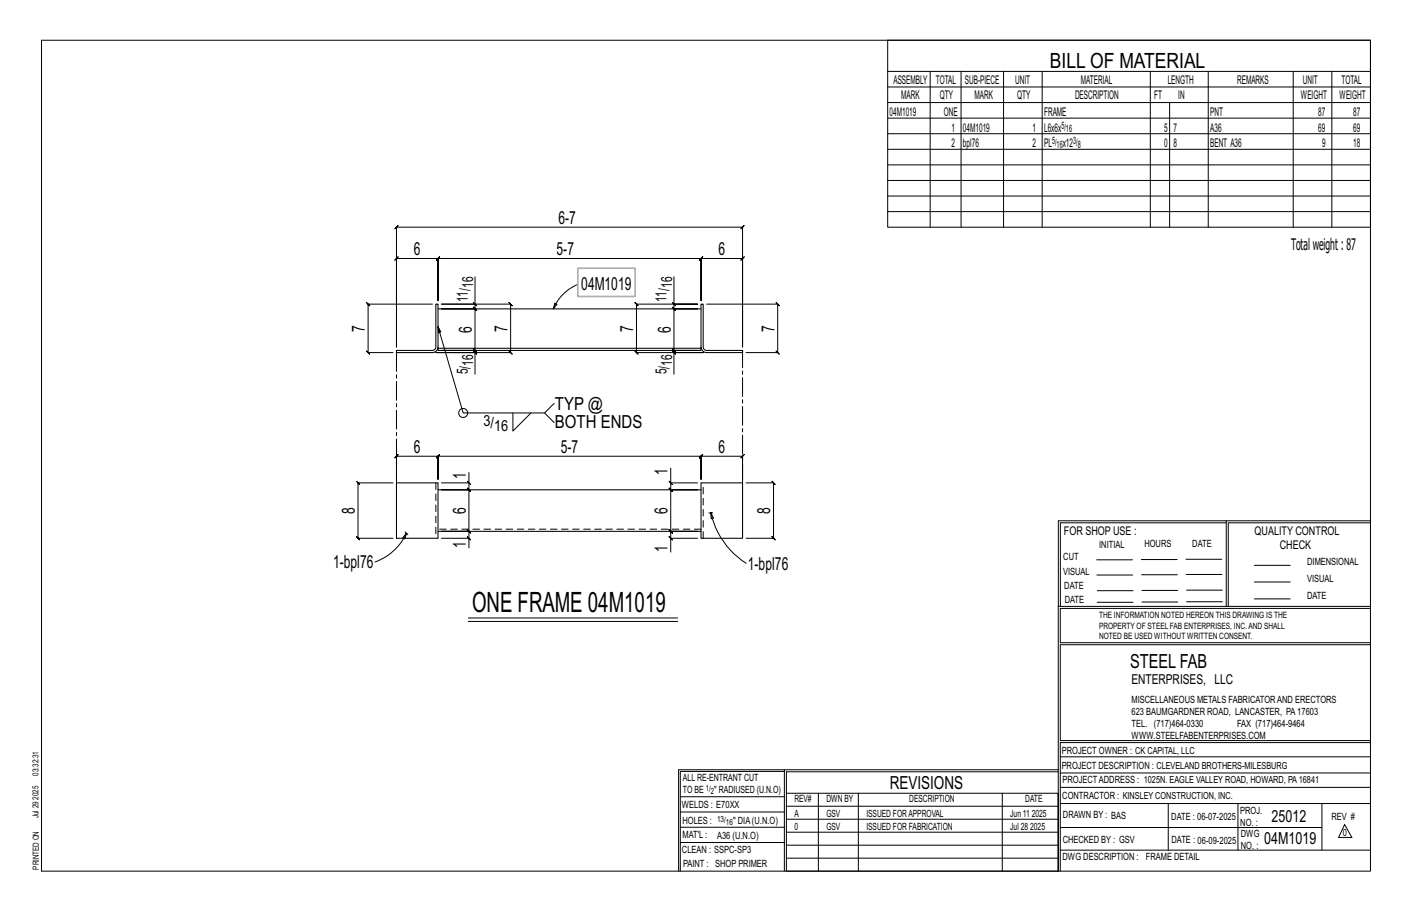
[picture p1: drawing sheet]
<svg xmlns="http://www.w3.org/2000/svg" width="432mm" height="279mm" viewBox="0 0 432 279" stroke-linecap="round" stroke-linejoin="round" font-family="sans-serif">
<defs><g id="words">
<text font-size="8.6" x="144.4" y="186.9">ONE FRAME 04M1019</text>
<text font-size="6.4" x="321.1" y="20.7">BILL OF MATERIAL</text>
<text font-size="5.9" x="345.6" y="204.1">STEEL FAB</text>
<g font-size="5.5">
<text x="170.7" y="68.5">6-7</text>
<text x="126.6" y="78">6</text>
<text x="170.2" y="78">5-7</text>
<text x="219.7" y="78">6</text>
<text x="177.8" y="88.6">04M1019</text>
<text x="111.6" y="101.4" transform="rotate(-90 111.6 101.4)">7</text>
<text x="144.3" y="101.8" transform="rotate(-90 144.3 101.8)">6</text>
<text x="155.2" y="101.4" transform="rotate(-90 155.2 101.4)">7</text>
<text x="193.6" y="101.4" transform="rotate(-90 193.6 101.4)">7</text>
<text x="205.1" y="101.8" transform="rotate(-90 205.1 101.8)">6</text>
<text x="236.8" y="101.4" transform="rotate(-90 236.8 101.4)">7</text>
<text x="169.7" y="125.2">TYP @</text>
<text x="169.7" y="130.8">BOTH ENDS</text>
<text x="126.6" y="138.5">6</text>
<text x="171.5" y="138.5">5-7</text>
<text x="219.7" y="138.5">6</text>
<text x="142.4" y="146.5" transform="rotate(-90 142.4 146.5)">1</text>
<text x="204.1" y="145.2" transform="rotate(-90 204.1 145.2)">1</text>
<text x="108.5" y="157.1" transform="rotate(-90 108.5 157.1)">8</text>
<text x="142.4" y="157.1" transform="rotate(-90 142.4 157.1)">6</text>
<text x="204.1" y="157.1" transform="rotate(-90 204.1 157.1)">6</text>
<text x="235.6" y="157.1" transform="rotate(-90 235.6 157.1)">8</text>
<text x="142.4" y="167.5" transform="rotate(-90 142.4 167.5)">1</text>
<text x="101.9" y="173.7">1-bpl76</text>
<text x="204.1" y="168.8" transform="rotate(-90 204.1 168.8)">1</text>
<text x="228.7" y="174.1">1-bpl76</text>
<text x="272.2" y="241.1">REVISIONS</text>
</g>
<g font-size="5.1">
<text x="388.9" y="251.3">25012</text>
<text x="386.6" y="258.1">04M1019</text>
</g>
<text font-size="4.9" x="394.8" y="76.4">Totalweight : 87</text>
<g font-size="4.7">
<text x="144.7" y="88.1" transform="rotate(-90 144.7 88.1)">16</text>
<text x="205.5" y="88.1" transform="rotate(-90 205.5 88.1)">16</text>
<text x="143" y="92.4" transform="rotate(-90 143 92.4)">11/</text>
<text x="203.9" y="92.4" transform="rotate(-90 203.9 92.4)">11/</text>
<text x="144.7" y="111.8" transform="rotate(-90 144.7 111.8)">16</text>
<text x="205.5" y="111.8" transform="rotate(-90 205.5 111.8)">16</text>
<text x="143" y="114.4" transform="rotate(-90 143 114.4)">5/</text>
<text x="203.9" y="114.4" transform="rotate(-90 203.9 114.4)">5/</text>
<text x="147.8" y="130.1">3/</text>
<text x="151.1" y="131.7">16</text>
</g>
<text font-size="4.2" x="346" y="209.1">ENTERPRISES, LLC</text>
<g font-size="3.7">
<text x="273.2" y="25.6">ASSEMBLY</text>
<text x="286.2" y="25.6">TOTAL</text>
<text x="295.1" y="25.6">SUB-PIECE</text>
<text x="310.4" y="25.6">UNIT</text>
<text x="330.5" y="25.6">MATERIAL</text>
<text x="357.1" y="25.6">LENGTH</text>
<text x="378.3" y="25.6">REMARKS</text>
<text x="398.4" y="25.6">UNIT</text>
<text x="410.2" y="25.6">TOTAL</text>
<text x="272.1" y="35.5">04M1019</text>
<text x="275.6" y="30.4">MARK</text>
<text x="287.4" y="30.4">QTY</text>
<text x="288.6" y="35.5">ONE</text>
<text x="298" y="30.4">MARK</text>
<text x="311" y="30.4">QTY</text>
<text x="319.3" y="35.5">FRAME</text>
<text x="328.7" y="30.4">DESCRIPTION</text>
<text x="353" y="30.4">FT</text>
<text x="360.3" y="30.4">IN</text>
<text x="370.1" y="35.5">PNT</text>
<text x="397.8" y="30.4">WEIGHT</text>
<text x="403.2" y="35.5">87</text>
<text x="409.6" y="30.4">WEIGHT</text>
<text x="413.8" y="35.5">87</text>
<text x="290.9" y="40.2">1</text>
<text x="294.5" y="40.2">04M1019</text>
<text x="315.8" y="40.2">1</text>
<text x="319.3" y="40.2">L6x6x</text>
<text x="356" y="40.2">5</text>
<text x="358.9" y="40.2">7</text>
<text x="370.1" y="40.2">A36</text>
<text x="403.2" y="40.2">69</text>
<text x="413.8" y="40.2">69</text>
<text x="290.9" y="45">2</text>
<text x="294.5" y="45">bpl76</text>
<text x="315.8" y="45">2</text>
<text x="319.3" y="45">PL</text>
<text x="325" y="45">x12</text>
<text x="356" y="45">0</text>
<text x="358.9" y="45">8</text>
<text x="370.1" y="45">BENT A36</text>
<text x="404.3" y="45">9</text>
<text x="413.8" y="45">18</text>
<text x="325.3" y="163.4">FOR SHOP USE :</text>
<text x="383.7" y="163.4">QUALITY CONTROL</text>
<text x="391.4" y="167.8">CHECK</text>
</g>
<g font-size="3.1">
<text x="324.6" y="39.4">5/</text>
<text x="326" y="40.5">16</text>
<text x="321.7" y="44.1">5/</text>
<text x="323.1" y="45.3">16</text>
<text x="328.2" y="44.1">3/</text>
<text x="329.6" y="45.3">8</text>
<text x="336.2" y="167.4">INITIAL</text>
<text x="350" y="167.1">HOURS</text>
<text x="364.6" y="167.2">DATE</text>
<text x="325.2" y="171.3">CUT</text>
<text x="399.8" y="172.8">DIMENSIONAL</text>
<text x="325.1" y="175.8">VISUAL</text>
<text x="399.8" y="177.9">VISUAL</text>
<text x="325.5" y="180">DATE</text>
<text x="325.7" y="184.4">DATE</text>
<text x="399.8" y="183.1">DATE</text>
<text x="346" y="215">MISCELLANEOUS METALS FABRICATORAND ERECTORS</text>
<text x="346" y="218.6">623 BAUMGARDNER ROAD, LANCASTER, PA17603</text>
<text x="346" y="225.8">WWW.STEELFABENTERPRISES.COM</text>
<text x="346" y="222.2">TEL. (717)464-0330</text>
<text x="378.3" y="222.2">FAX (717)464-9464</text>
<text x="324.7" y="230.5">PROJECT OWNER : CK CAPITAL, LLC</text>
<text x="208.8" y="238.8">ALL RE-ENTRANT CUT</text>
<text x="324.7" y="235.1">PROJECT DESCRIPTION : CLEVELAND BROTHERS-MILESBURG</text>
<text x="324.9" y="239.5">PROJECTADDRESS : 1025N. EAGLE VALLEY ROAD, HOWARD, PA16841</text>
<text x="208.8" y="242.5">TO BE</text>
<text x="218.4" y="242.5">&quot; RADIUSED (U.N.O)</text>
<text x="242.9" y="245.3">REV#</text>
<text x="252.7" y="245.3">DWN BY</text>
<text x="278.1" y="245.3">DESCRIPTION</text>
<text x="313.5" y="245.3">DATE</text>
<text x="324.9" y="244.2">CONTRACTOR : KINSLEY CONSTRUCTION, INC.</text>
<text x="208.5" y="247">WELDS : E70XX</text>
<text x="208.7" y="251.7">HOLES :</text>
<text x="224.2" y="251.8">&quot; DIA(U.N.O)</text>
<text x="242.9" y="249.9">A</text>
<text x="252.7" y="249.9">GSV</text>
<text x="264.9" y="249.9">ISSUED FORAPPROVAL</text>
<text x="309" y="249.9">Jun 11</text>
<text x="315.5" y="249.9">2025</text>
<text x="325.1" y="250">DRAWN BY : BAS</text>
<text x="358.2" y="250.5">DATE : 06-07-2025</text>
<text x="379.3" y="248.9">PROJ.</text>
<text x="407.2" y="250.5">REV #</text>
<text x="208.7" y="256.3">MAT'L :</text>
<text x="219.3" y="256.4">A36 (U.N.O)</text>
<text x="242.9" y="253.8">0</text>
<text x="252.7" y="253.8">GSV</text>
<text x="264.9" y="253.8">ISSUED FOR FABRICATION</text>
<text x="309" y="253.8">Jul 28</text>
<text x="315" y="253.8">2025</text>
<text x="325" y="257.6">CHECKED BY : GSV</text>
<text x="358.3" y="257.7">DATE : 06-09-2025</text>
<text x="379.3" y="252.5">NO. :</text>
<text x="379.5" y="255.9">DWG</text>
<text x="410.6" y="255.5">0</text>
<text x="208.6" y="260.7">CLEAN : SSPC-SP3</text>
<text x="324.9" y="262.9">DWG DESCRIPTION :</text>
<text x="350.4" y="263">FRAME DETAIL</text>
<text x="379.5" y="259.5">NO. :</text>
<text x="208.9" y="265">PAINT : SHOP PRIMER</text>
</g>
<g font-size="2.7">
<text x="336.1" y="189">THE INFORMATION NOTED HEREON THIS DRAWING IS THE</text>
<text x="336.1" y="195.4">NOTED BE USED WITHOUT WRITTEN CONSENT.</text>
<text x="336.1" y="192.2">PROPERTY OF STEEL FAB ENTERPRISES, INC.AND SHALL</text>
</g>
<g font-size="2.6">
<text x="215.9" y="241.8">1/</text>
<text x="217.4" y="242.7">2</text>
<text x="219.3" y="251.1">13/</text>
<text x="222" y="252.1">16</text>
</g>
<g font-size="2.5">
<text x="11.7" y="237.1" transform="rotate(-90 11.7 237.1)">03:32:31</text>
<text x="11.8" y="244.4" transform="rotate(-90 11.8 244.4)">2025</text>
<text x="11.8" y="250.1" transform="rotate(-90 11.8 250.1)">Jul 29</text>
<text x="11.9" y="265.8" transform="rotate(-90 11.9 265.8)">PRINTED ON</text>
</g>
</g></defs>
<g fill="none" stroke="#000" stroke-width=".31">
<path d="M12.7 12.3h406.4v254h-406.4zM271.5 12.3h147.6v57.2h-147.6zM271.5 21.8h147.6M271.5 26.6h147.6M271.5 31.4h147.6M271.5 36.1h147.6M284.5 21.8v47.7M293.9 21.8v47.7M306.9 21.8v47.7M318.7 21.8v47.7M351.8 21.8v47.7M357.7 31.4v38.1"/>
<path d="M369.5 21.8v47.7M395.5 21.8v47.7M407.3 21.8v47.7M271.5 40.9h147.6M271.5 45.6h147.6M271.5 50.4h147.6M271.5 55.2h147.6M271.5 59.9h147.6M121.2 69.4l-.5 .5 1-1-.5 .5h105.9l-.5 .5 1-1-.5 .5v36.7v-27.1l.5-.5-1 1 .5-.5h-12.7l.5-.5-1 1 .5-.5v12.9v-12.9l.5-.5-1 1 .5-.5h-80.5l.5-.5-1 1 .5-.5v12.9v-12.9l.5-.5-1 1 .5-.5h-12.7l.5-.5-1 1 .5-.5v27.1zM271.5 64.7h147.6M132.2 93h-19.6l-.5-.5 1 1-.5-.5v14.8l-.5-.5 1 1-.5-.5h7.6M133.9 99.9l.2 1.8 .7-.3-.9-1.5 7.7 26.3h24.9l3-2.9"/>
<path d="M144.8 92.5l1 1zM145.3 84.6v8.4h-10.3h21.2l-.5-.5 1 1-.5-.5v14.8l-.5-.5 1 1-.5-.5h-22.9h12v6.6M145.3 93v1.4l-.5-.5 1 1-.5-.5h-10.3h10.3l-.5-.5 1 1-.5-.5v12.7l-.5-.5 1 1-.5-.5h-10.3h10.3l-.5-.5 1 1-.5-.5v.7M169.6 92.7l.7 .3-1.1 1.4zM176.7 86.9a13.8 13.8 0 0 0-7.5 7.5M205.6 92.5l1 1zM206.1 84.6v8.4h7.2h-18.7l-.5-.5 1 1-.5-.5v14.8l-.5-.5 1 1-.5-.5h20.4h-8.9v6.6M206.1 93v1.4l-.5-.5 1 1-.5-.5h7.2h-7.2l-.5-.5 1 1-.5-.5v12.7l-.5-.5 1 1-.5-.5h7.2h-7.2l-.5-.5 1 1-.5-.5v.7M216.1 93h21.7l-.5-.5 1 1-.5-.5v14.8l-.5-.5 1 1-.5-.5h-9.7M144.8 107.3l1 1zM205.6 107.3l1 1zM156.9 126.2v5.6l5.5-5.6"/>
<path d="M166.5 126.2l3 3M120.2 147.6h-10.7l-.5-.5 1 1-.5-.5v16.9l-.5-.5 1 1-.5-.5h10.7M121.2 146.6v-7.1l-.5 .5 1-1-.5 .5h12.7l-.5 .5 1-1-.5 .5v7.1v-7.1l-.5 .5 1-1-.5 .5h80.5l-.5 .5 1-1-.5 .5v7.1v-7.1l-.5 .5 1-1-.5 .5h12.7l-.5 .5 1-1-.5 .5v7.1M142.9 147.1l1 1zM143.4 147.6v2.1l-.5-.5 1 1-.5-.5h-8.4h8.4l-.5-.5 1 1-.5-.5v12.7l-.5-.5 1 1-.5-.5h-8.4h8.4l-.5-.5 1 1-.5-.5v2.1M143.4 144.4v3.2h-8.4M204.6 147.1l1 1zM205.1 147.6v2.1l-.5-.5 1 1-.5-.5h8.2h-8.2l-.5-.5 1 1-.5-.5v12.7l-.5-.5 1 1-.5-.5h8.2h-8.2l-.5-.5 1 1-.5-.5v2.1M205.1 143.1v4.5h8.2M216.8 156.8h.6M217.4 156.8l.8 1.6-.7 .2zM217.4 156.8a24.6 24.6 0 0 0 10.8 15.4"/>
<path d="M217.4 156.8h.6M228.1 147.6h8.5l-.5-.5 1 1-.5-.5v16.9l-.5-.5 1 1-.5-.5h-8.5M375 159.8h-50.7v25.6M375 159.2h-51.3l-.1 107.1M419.1 159.2h-44.1v26.2M419.1 159.8h-43.5v25.6M123.9 162.6l.4 .4M124.3 163l-.5 1.7-.6-.3zM124.3 163a17 17 0 0 1-9.6 8.8M124.3 163l.4 .4M135 164.5h8.4v3M142.9 164l1 1z"/>
<path d="M204.6 164l1 1zM213.3 164.5h-8.2v4.3M335.4 171.1h10.9M335.4 175.8h11M349 171h11M349.1 175.7h11M362.7 171h10.9M362.7 175.6h11M383.6 172.8h11M383.6 177.9h11M143.2 188.9h64M143.2 190h64"/>
<path d="M323.7 185.4h95.4M335.5 184.1h11M335.5 180.6h11M349.2 184h11M349.2 180.5h11M362.9 180.4h10.9M362.9 184h10.9M383.6 183.1h11M419.1 186h-94.9v10.5h94.9M419.1 197.1h-94.9v29.3h94.9v.6h-94.9v39.3M239.9 235.8h-31.9v30.5M239.9 235.3h-32.4v31"/>
<path d="M323.6 235.3h-83.7v31M323.6 235.9h-83.1v6.6M324.2 236.3h94.9M324.2 231.4h94.9M208 252.9h31.9M208 257.5h31.9M208 243.6h31.9M208 248.2h31.9M240.5 242.5h83.1v23.8h-83.1zM240.5 258.4h83.1M240.5 254.4h83.1M240.5 250.4h83.1"/>
<path d="M240.5 246.5h83.1M250.3 242.5v23.8M262.5 242.5v23.8M306.5 242.5v23.8M324.2 253h80.1M324.2 245.6h94.9M324.2 259.9h94.9M324.2 240.7h94.9M357.3 245.6v14.3M378.6 245.6v14.3M404.3 245.6v14.3M411.2 252.1l2.2 3.9h-4z"/>
<path d="M240.5 262.3h83.1"/>
<circle cx="141.6" cy="126.2" r="1.38"/>
</g>
<path d="M133.3 93h.6v13.1a1.72 1.72 0 0 1-1.7 1.7h-11v-.7h11l.8-.3 .3-.7zM133.9 94.4h80.5M214.4 93h.6v13.1l.4 .7 .7 .3h11v.7h-11a1.72 1.72 0 0 1-1.7-1.7zM133.9 106.5h80.5v.6h-80.5zM133.9 106.1v.4M214.4 106.1v.4M133.9 149.7v14.8h-12.7v-16.9h12.7v2.1h80.5v12.7M214.4 149.7v-2.1h12.7v16.9h-12.7v-2.1h-80.5" fill="none" stroke="#000" stroke-width=".32"/>
<path d="M133.3 147.6v16.9M214.4 161.8h-80.5M215 164.5v-16.9" fill="none" stroke="#000" stroke-width=".31" stroke-dasharray="2 1.4"/>
<path d="M176.7 82h17.5v8.6h-17.5z" fill="none" stroke="#f0f" stroke-width=".5"/>
<path d="M121.2 107.8v39.8M227.1 147.6v-40.5" fill="none" stroke="#000" stroke-width=".31" stroke-dasharray="5.8 1 1 1"/>
<use href="#words"/>
</svg>
